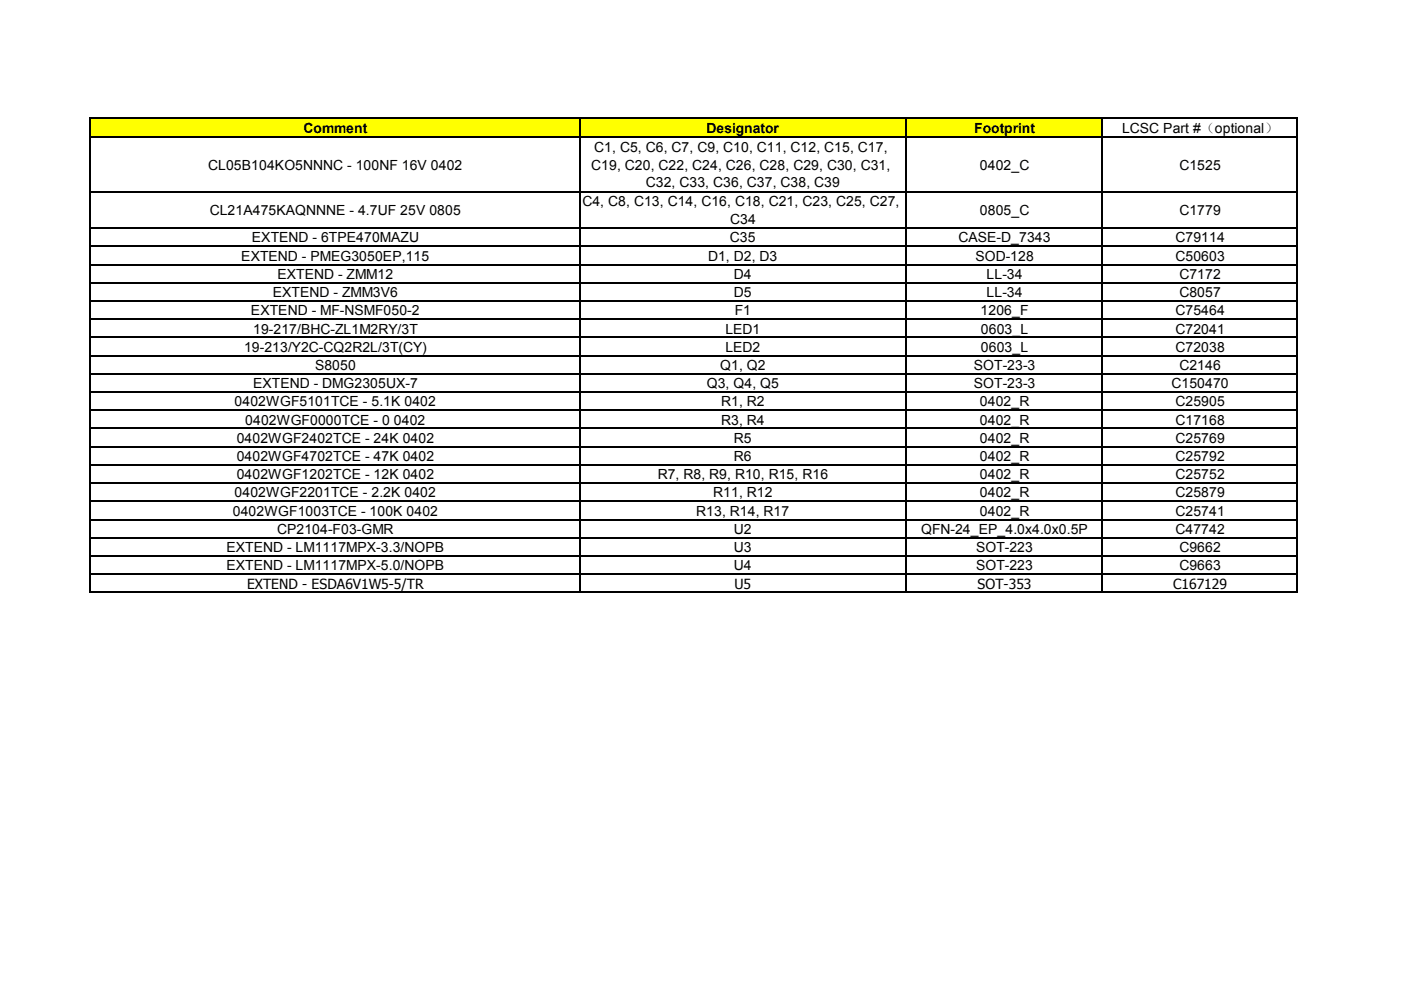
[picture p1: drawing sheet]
<svg xmlns="http://www.w3.org/2000/svg" width="297mm" height="210mm" viewBox="0 0 297 210" stroke-linecap="round" stroke-linejoin="round" font-family="sans-serif">
<defs><g id="words">
<g font-size="3">
<text x="64.3" y="28.1">Comment</text>
<text x="149.8" y="28.1">Designator</text>
<text x="206.6" y="28.1">Footprint</text>
<text x="237.9" y="28.2">LCSC Part #（optional）</text>
<text x="44.1" y="36">CL05B104KO5NNNC - 100NF 16V 0402</text>
<text x="125.3" y="36">C19, C20, C22, C24, C26, C28, C29, C30, C31,</text>
<text x="126" y="32.2">C1, C5, C6, C7, C9, C10, C11, C12, C15, C17,</text>
<text x="207.8" y="36">0402_C</text>
<text x="250.1" y="36">C1525</text>
<text x="136.9" y="39.7">C32, C33, C36, C37, C38, C39</text>
<text x="44.5" y="45.6">CL21A475KAQNNNE - 4.7UF 25V 0805</text>
<text x="123.5" y="43.7">C4, C8, C13, C14, C16, C18, C21, C23, C25, C27,</text>
<text x="154.8" y="47.5">C34</text>
<text x="207.8" y="45.6">0805_C</text>
<text x="250.1" y="45.6">C1779</text>
<text x="53.4" y="51.4">EXTEND - 6TPE470MAZU</text>
<text x="154.8" y="51.4">C35</text>
<text x="203.2" y="51.4">CASE-D_7343</text>
<text x="249.2" y="51.4">C79114</text>
<text x="51.2" y="55.3">EXTEND - PMEG3050EP,115</text>
<text x="58.8" y="59.1">EXTEND - ZMM12</text>
<text x="150.1" y="55.3">D1, D2, D3</text>
<text x="155.6" y="59.1">D4</text>
<text x="206.8" y="55.3">SOD-128</text>
<text x="209.2" y="59.1">LL-34</text>
<text x="249.2" y="55.3">C50603</text>
<text x="250.1" y="59.1">C7172</text>
<text x="57.8" y="63">EXTEND - ZMM3V6</text>
<text x="155.6" y="63">D5</text>
<text x="209.2" y="63">LL-34</text>
<text x="250.1" y="63">C8057</text>
<text x="53.2" y="66.9">EXTEND - MF-NSMF050-2</text>
<text x="53.7" y="70.7">19-217/BHC-ZL1M2RY/3T</text>
<text x="153.8" y="70.7">LED1</text>
<text x="155.8" y="66.9">F1</text>
<text x="207.9" y="66.9">1206_F</text>
<text x="208" y="70.7">0603_L</text>
<text x="249.2" y="66.9">C75464</text>
<text x="249.2" y="70.7">C72041</text>
<text x="51.7" y="74.6">19-213/Y2C-CQ2R2L/3T(CY)</text>
<text x="153.8" y="74.6">LED2</text>
<text x="208" y="74.6">0603_L</text>
<text x="249.2" y="74.6">C72038</text>
<text x="53.7" y="82.3">EXTEND - DMG2305UX-7</text>
<text x="66.8" y="78.4">S8050</text>
<text x="149.9" y="82.3">Q3, Q4, Q5</text>
<text x="152.7" y="78.4">Q1, Q2</text>
<text x="206.5" y="78.4">SOT-23-3</text>
<text x="206.5" y="82.3">SOT-23-3</text>
<text x="248.4" y="82.3">C150470</text>
<text x="250.1" y="78.4">C2146</text>
<text x="49.7" y="86.2">0402WGF5101TCE - 5.1K 0402</text>
<text x="152.9" y="86.2">R1, R2</text>
<text x="207.8" y="86.2">0402_R</text>
<text x="249.2" y="86.2">C25905</text>
<text x="50.2" y="93.9">0402WGF2402TCE - 24K 0402</text>
<text x="52" y="90">0402WGF0000TCE - 0 0402</text>
<text x="152.9" y="90">R3, R4</text>
<text x="155.6" y="93.9">R5</text>
<text x="207.8" y="90">0402_R</text>
<text x="207.8" y="93.9">0402_R</text>
<text x="249.2" y="90">C17168</text>
<text x="249.2" y="93.9">C25769</text>
<text x="50.2" y="97.7">0402WGF4702TCE - 47K 0402</text>
<text x="50.2" y="101.6">0402WGF1202TCE - 12K 0402</text>
<text x="139.4" y="101.6">R7, R8, R9, R10, R15, R16</text>
<text x="155.6" y="97.7">R6</text>
<text x="207.8" y="97.7">0402_R</text>
<text x="207.8" y="101.6">0402_R</text>
<text x="249.2" y="97.7">C25792</text>
<text x="249.2" y="101.6">C25752</text>
<text x="49.7" y="105.5">0402WGF2201TCE - 2.2K 0402</text>
<text x="151.2" y="105.5">R11, R12</text>
<text x="207.8" y="105.5">0402_R</text>
<text x="249.2" y="105.5">C25879</text>
<text x="49.4" y="109.3">0402WGF1003TCE - 100K 0402</text>
<text x="58.7" y="113.2">CP2104-F03-GMR</text>
<text x="147.6" y="109.3">R13, R14, R17</text>
<text x="155.6" y="113.2">U2</text>
<text x="195.3" y="113.2">QFN-24_EP_4.0x4.0x0.5P</text>
<text x="207.8" y="109.3">0402_R</text>
<text x="249.2" y="109.3">C25741</text>
<text x="249.2" y="113.2">C47742</text>
<text x="48" y="117">EXTEND - LM1117MPX-3.3/NOPB</text>
<text x="155.6" y="117">U3</text>
<text x="206.9" y="117">SOT-223</text>
<text x="250.1" y="117">C9662</text>
<text x="48" y="120.9">EXTEND - LM1117MPX-5.0/NOPB</text>
<text x="52.4" y="124.8">EXTEND - ESDA6V1W5-5/TR</text>
<text x="155.6" y="120.9">U4</text>
<text x="155.7" y="124.8">U5</text>
<text x="206.9" y="120.9">SOT-223</text>
<text x="207.3" y="124.8">SOT-353</text>
<text x="248.7" y="124.8">C167129</text>
<text x="250.1" y="120.9">C9663</text>
</g>
</g></defs>
<path d="M19.2 25.2h214.6v3.9h-214.6z" fill="#ff0"/>
<g fill="none" stroke="#000" stroke-width=".26">
<path d="M19.1 24.9v100.8M19.2 25h255.9M19.2 29.1h255.9M122.9 25.2v100.5M192.1 25.2v100.5M233.7 25.2v100.5M275 25.2v100.5M19.2 40.7h255.9M19.2 48.4h255.9M19.2 52.2h255.9M19.2 56.1h255.9M19.2 60h255.9"/>
<path d="M19.2 63.8h255.9M19.2 67.7h255.9M19.2 71.5h255.9M19.2 75.4h255.9M19.2 79.3h255.9M19.2 83.1h255.9M19.2 87h255.9M19.2 90.9h255.9M19.2 94.7h255.9M19.2 98.6h255.9M19.2 102.4h255.9M19.2 106.3h255.9"/>
<path d="M19.2 110.2h255.9M19.2 114h255.9M19.2 117.9h255.9M19.2 121.7h255.9M19.2 125.6h255.9"/>
</g>
<use href="#words"/>
</svg>
